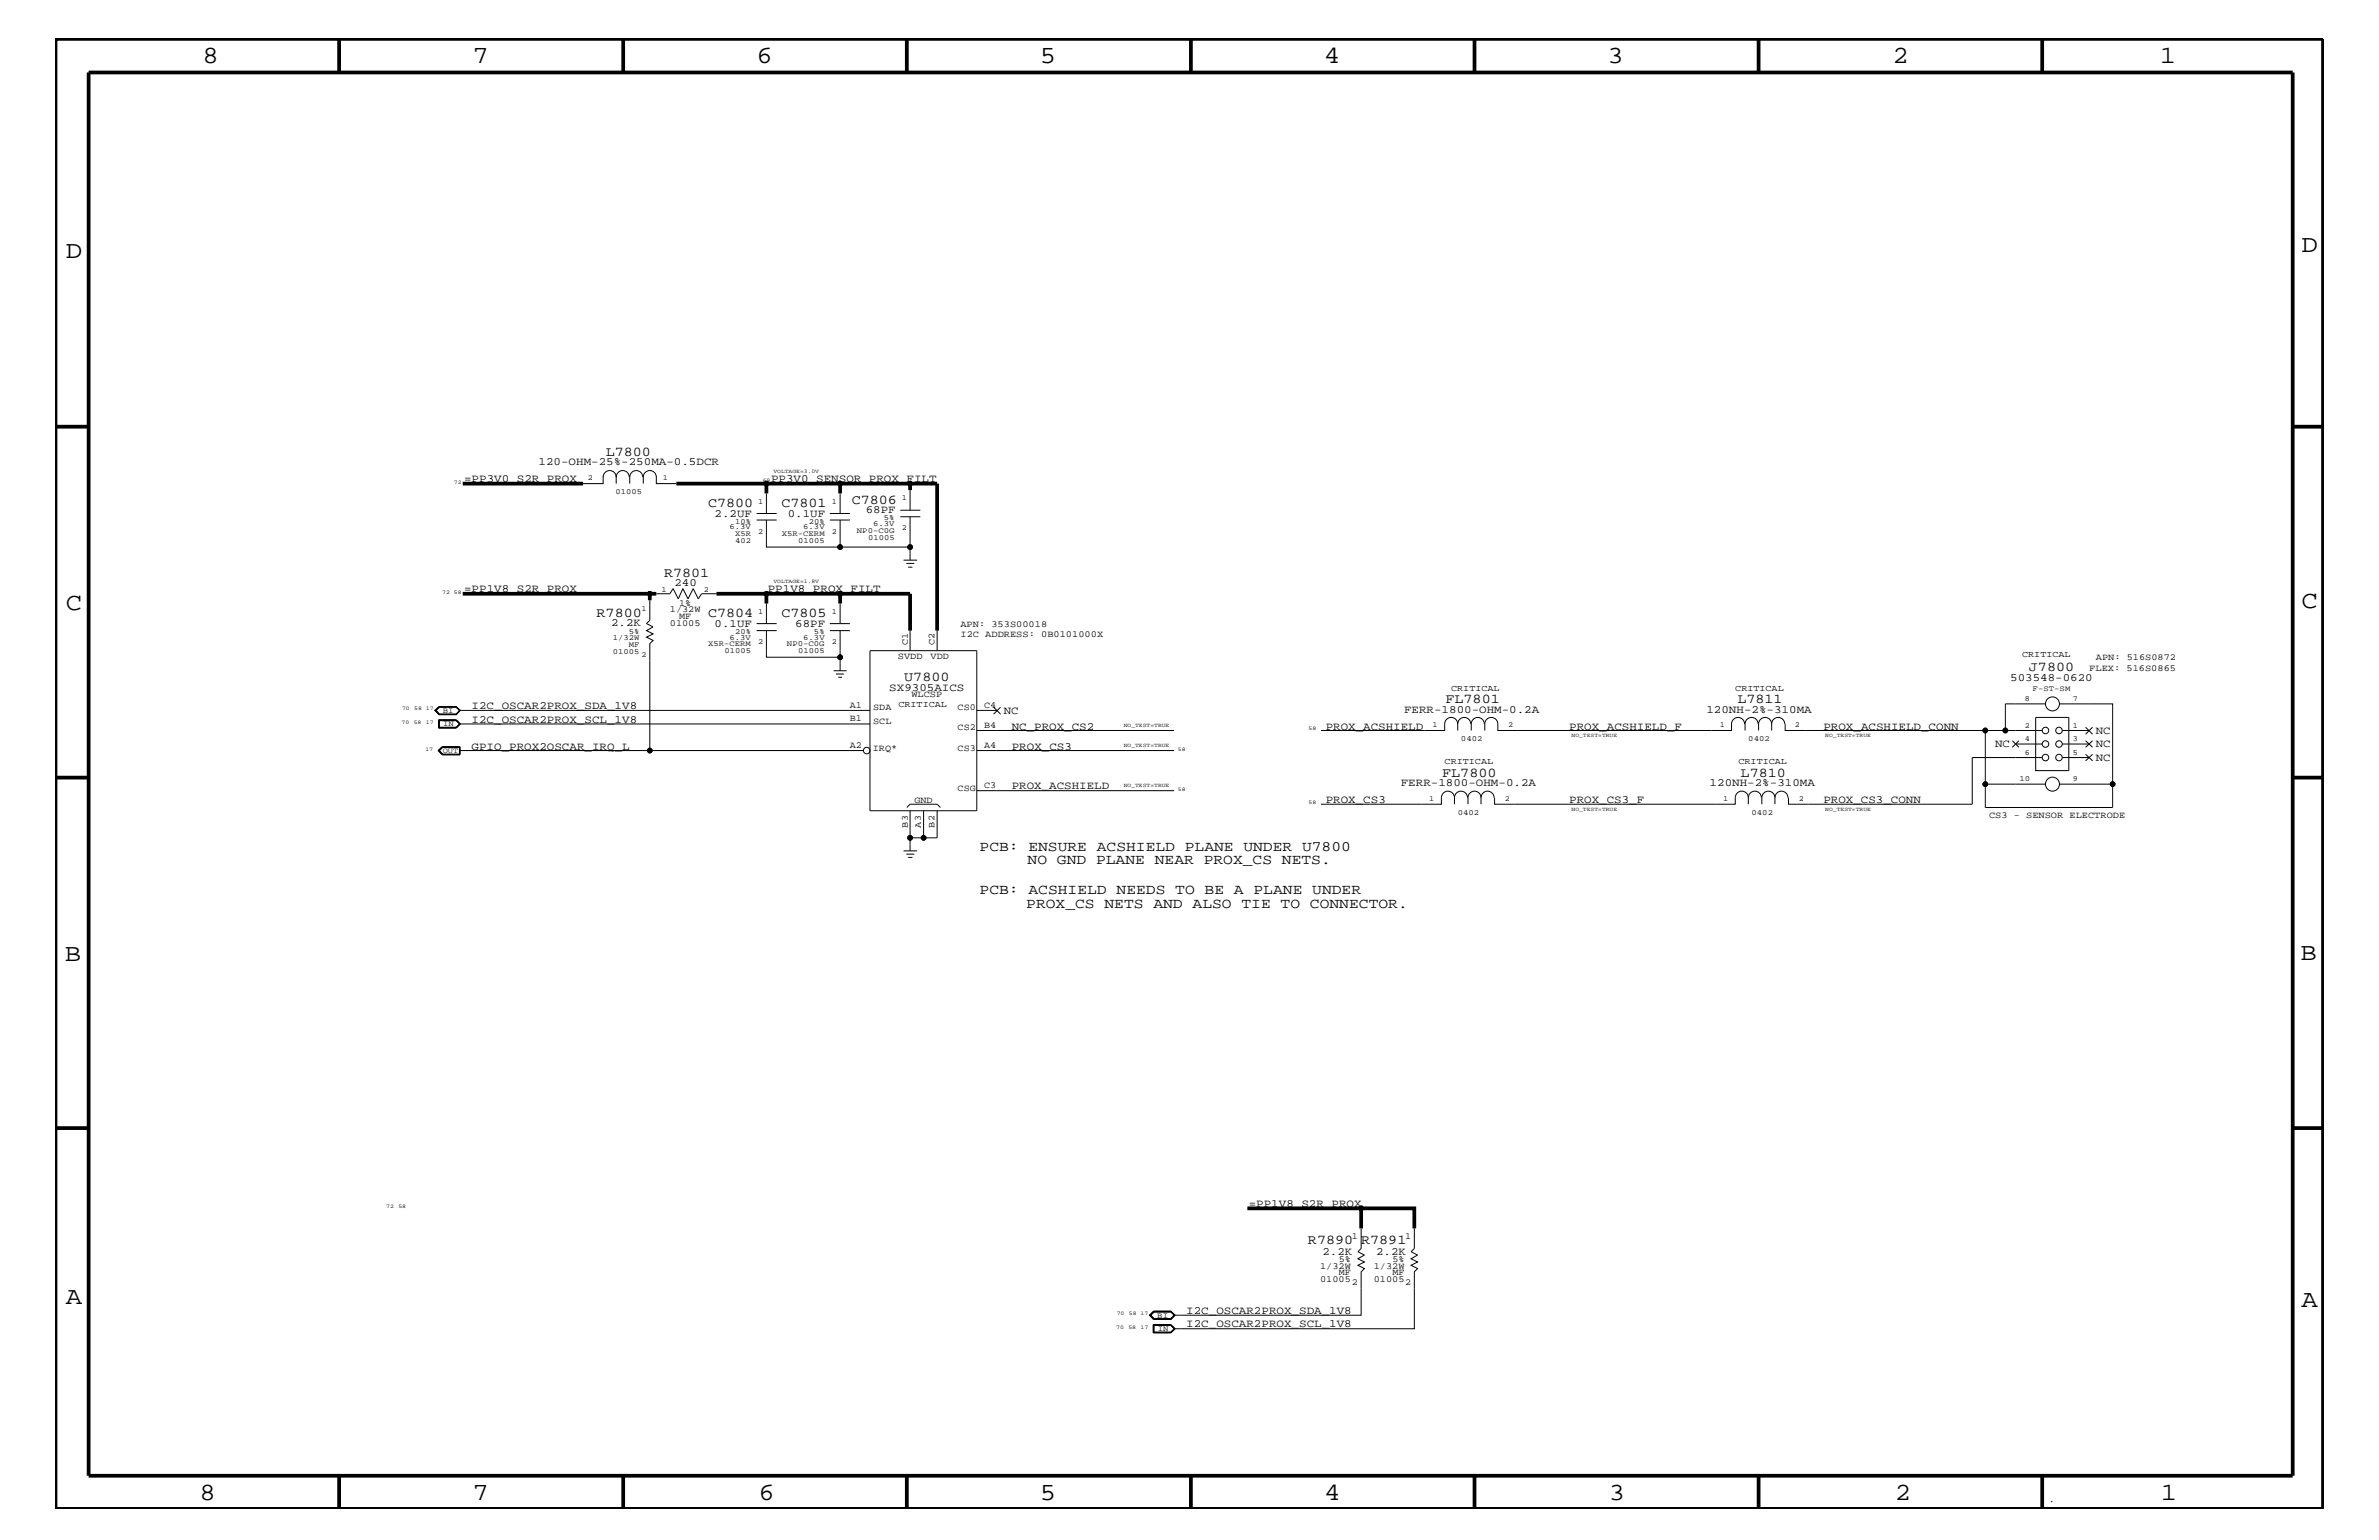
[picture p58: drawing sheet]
<svg xmlns="http://www.w3.org/2000/svg" width="432mm" height="279mm" viewBox="0 0 432 279" stroke-linecap="round" stroke-linejoin="round" font-family="sans-serif">
<defs><g id="words">
<g font-size="4.5">
<text x="36.7" y="11.5">8</text>
<text x="85.8" y="11.5">7</text>
<text x="137.3" y="11.5">6</text>
<text x="188.7" y="11.5">5</text>
<text x="240.3" y="11.5">4</text>
<text x="291.8" y="11.5">3</text>
<text x="343.5" y="11.5">2</text>
<text x="392" y="11.5">1</text>
<text x="11.9" y="46.8">D</text>
<text x="417.7" y="45.7">D</text>
<text x="11.9" y="110.6">C</text>
<text x="417.7" y="110.3">C</text>
<text x="11.8" y="174.3">B</text>
<text x="417.6" y="174.2">B</text>
<text x="11.9" y="236.7">A</text>
<text x="417.7" y="237.1">A</text>
<text x="36.2" y="272.1">8</text>
<text x="85.8" y="272.1">7</text>
<text x="137.7" y="272.1">6</text>
<text x="188.7" y="272.1">5</text>
<text x="240.4" y="272.1">4</text>
<text x="292" y="272.1">3</text>
<text x="343.9" y="272.1">2</text>
<text x="392.2" y="272.1">1</text>
</g>
<g font-size="2.6">
<text x="177.8" y="154.4">PCB: ENSURE ACSHIELD PLANE UNDER U7800</text>
<text x="186.5" y="156.8">NO GND PLANE NEAR PROX_CS NETS.</text>
<text x="177.8" y="162.2">PCB: ACSHIELD NEEDS TO BE A PLANE UNDER</text>
<text x="186.3" y="164.7">PROX_CS NETS AND ALSO TIE TO CONNECTOR.</text>
</g>
<g font-size="2.5">
<text x="109.9" y="82.7">L7800</text>
<text x="128.5" y="92">C7800</text>
<text x="141.8" y="92">C7801</text>
<text x="154.6" y="91.4">C7806</text>
<text x="120.5" y="104.7">R7801</text>
<text x="108.3" y="111.9">R7800</text>
<text x="128.5" y="112">C7804</text>
<text x="141.8" y="112">C7805</text>
<text x="164.1" y="123.5">U7800</text>
<text x="368.3" y="121.7">J7800</text>
<text x="262.3" y="127.6">FL7801</text>
<text x="315.3" y="127.6">L7811</text>
<text x="261.7" y="140.9">FL7800</text>
<text x="315.9" y="140.9">L7810</text>
<text x="237.4" y="225.7">R7890 R7891</text>
</g>
<g font-size="2">
<text x="84.2" y="87.5">=PP3V0_S2R_PROX</text>
<text x="97.7" y="84.4">120-OHM-25%-250MA-0.5DCR</text>
<text x="140" y="87.5">PP3V0_SENSOR_PROX_FILT</text>
<text x="129.7" y="93.8">2.2UF</text>
<text x="143" y="93.8">0.1UF</text>
<text x="157.1" y="93.2">68PF</text>
<text x="84.2" y="107.5">=PP1V8_S2R_PROX</text>
<text x="122.4" y="106.4">240</text>
<text x="139.4" y="107.5">PP1V8_PROX_FILT</text>
<text x="110.9" y="113.7">2.2K</text>
<text x="129.7" y="113.7">0.1UF</text>
<text x="144.4" y="113.7">68PF</text>
<text x="161.4" y="125.3">SX9305AICS</text>
<text x="364.9" y="123.6">503548-0620</text>
<text x="85.6" y="128.7">I2C_OSCAR2PROX_SDA_1V8</text>
<text x="85.6" y="131.1">I2C_OSCAR2PROX_SCL_1V8</text>
<text x="182.2" y="129.6">NC</text>
<text x="254.8" y="129.3">FERR-1800-OHM-0.2A</text>
<text x="309.7" y="129.3">120NH-2%-310MA</text>
<text x="85.6" y="136">GPIO_PROX2OSCAR_IRQ_L</text>
<text x="183.6" y="136">PROX_CS3</text>
<text x="183.6" y="132.4">NC_PROX_CS2</text>
<text x="240.6" y="132.4">PROX_ACSHIELD</text>
<text x="284.8" y="132.4">PROX_ACSHIELD_F</text>
<text x="331" y="132.4">PROX_ACSHIELD_CONN</text>
<text x="362.1" y="135.6">NC</text>
<text x="380.4" y="133.2">NC</text>
<text x="380.4" y="135.6">NC</text>
<text x="183.6" y="143.2">PROX_ACSHIELD</text>
<text x="254.3" y="142.6">FERR-1800-OHM-0.2A</text>
<text x="310.3" y="142.6">120NH-2%-310MA</text>
<text x="380.4" y="138">NC</text>
<text x="240.6" y="145.7">PROX_CS3</text>
<text x="284.8" y="145.7">PROX_CS3_F</text>
<text x="331" y="145.7">PROX_CS3_CONN</text>
<text x="226.7" y="219">=PP1V8_S2R_PROX</text>
<text x="240" y="227.6">2.2K</text>
<text x="249.8" y="227.6">2.2K</text>
<text x="215.3" y="238.4">I2C_OSCAR2PROX_SDA_1V8</text>
<text x="215.3" y="240.8">I2C_OSCAR2PROX_SCL_1V8</text>
</g>
<g font-size="1.7">
<text x="121.6" y="113.6">01005</text>
<text x="121.6" y="111.1">1/32W</text>
<text x="123.3" y="109.9">1%</text>
<text x="123.3" y="112.3">MF</text>
<text x="174.3" y="113.7">APN: 353S00018</text>
<text x="163" y="119.5">SVDD</text>
<text x="164.8" y="117" transform="rotate(-90 164.8 117)">C1</text>
<text x="168.9" y="119.5">VDD</text>
<text x="169.6" y="117" transform="rotate(-90 169.6 117)">C2</text>
<text x="174.3" y="115.6">I2C ADDRESS: 0B0101000X</text>
<text x="380.4" y="119.8">APN: 516S0872</text>
<text x="379.2" y="121.7">FLEX: 516S0865</text>
<text x="154.3" y="130.8">B1</text>
<text x="154.3" y="128.5">A1</text>
<text x="158.5" y="128.9">SDA</text>
<text x="158.5" y="131.3">SCL</text>
<text x="165.4" y="126.5">WLCSP</text>
<text x="173.8" y="128.9">CS0</text>
<text x="178.6" y="128.5">C4</text>
<text x="154.3" y="135.7">A2</text>
<text x="158.4" y="136.2">IRQ*</text>
<text x="173.8" y="132.5">CS2</text>
<text x="173.8" y="136.2">CS3</text>
<text x="178.6" y="132.1">B4</text>
<text x="178.6" y="135.7">A4</text>
<text x="173.8" y="143.5">CSG</text>
<text x="178.6" y="143">C3</text>
<text x="166" y="145.7">GND</text>
<text x="361" y="148.4">CS3 - SENSOR ELECTRODE</text>
<text x="164.8" y="150.1" transform="rotate(-90 164.8 150.1)">B3</text>
<text x="167.1" y="150.1" transform="rotate(-90 167.1 150.1)">A3</text>
<text x="169.6" y="150.1" transform="rotate(-90 169.6 150.1)">B2</text>
<text x="245.4" y="224.7">1</text>
<text x="255" y="224.7">1</text>
<text x="239.6" y="232.6">01005</text>
<text x="239.6" y="230.2">1/32W</text>
<text x="243" y="229">5%</text>
<text x="243" y="231.3">MF</text>
<text x="245.4" y="233.2">2</text>
<text x="249.3" y="230.2">1/32W</text>
<text x="249.3" y="232.6">01005</text>
<text x="252.7" y="229">5%</text>
<text x="252.7" y="231.3">MF</text>
<text x="255" y="233.2">2</text>
<text x="371.9" y="272.6">.</text>
</g>
<g font-size="1.6">
<text x="367" y="119.2">CRITICAL</text>
<text x="263.4" y="125.3">CRITICAL</text>
<text x="315" y="125.3">CRITICAL</text>
<text x="163.1" y="128.3">CRITICAL</text>
<text x="262.2" y="138.6">CRITICAL</text>
<text x="315.6" y="138.6">CRITICAL</text>
</g>
<g font-size="1.4">
<text x="106.7" y="87.1">2</text>
<text x="111.7" y="89.7">01005</text>
<text x="120.3" y="87.1">1</text>
<text x="133.4" y="95">10%</text>
<text x="137.6" y="91.4">1</text>
<text x="146.8" y="95">20%</text>
<text x="151" y="91.4">1</text>
<text x="158.5" y="95.4">6.3V</text>
<text x="160.4" y="94.3">5%</text>
<text x="163.7" y="90.7">1</text>
<text x="132.4" y="96">6.3V</text>
<text x="133.4" y="98.5">402</text>
<text x="133.4" y="97.3">X5R</text>
<text x="137.6" y="96.8">2</text>
<text x="141.9" y="97.3">X5R-CERM</text>
<text x="144.9" y="98.5">01005</text>
<text x="145.8" y="96">6.3V</text>
<text x="151" y="96.8">2</text>
<text x="155.5" y="96.7">NP0-C0G</text>
<text x="157.6" y="97.9">01005</text>
<text x="163.7" y="96.2">2</text>
<text x="120.1" y="107.4">1</text>
<text x="127.8" y="107.4">2</text>
<text x="116.4" y="110.8">1</text>
<text x="137.6" y="111.4">1</text>
<text x="151" y="111.4">1</text>
<text x="111.3" y="118.6">01005</text>
<text x="111.3" y="116.2">1/32W</text>
<text x="114.1" y="115">5%</text>
<text x="114.1" y="117.4">MF</text>
<text x="116.4" y="119.2">2</text>
<text x="128.5" y="117.3">X5R-CERM</text>
<text x="131.5" y="118.5">01005</text>
<text x="132.4" y="116.1">6.3V</text>
<text x="133.4" y="115">20%</text>
<text x="137.6" y="116.8">2</text>
<text x="142.8" y="117.3">NP0-C0G</text>
<text x="144.9" y="118.5">01005</text>
<text x="145.8" y="116.1">6.3V</text>
<text x="147.7" y="115">5%</text>
<text x="151" y="116.8">2</text>
<text x="368.9" y="125.3">F-ST-SM</text>
<text x="80.3" y="129.3">BI</text>
<text x="80.4" y="131.7">IN</text>
<text x="260" y="131.9">1</text>
<text x="273.7" y="131.9">2</text>
<text x="312.2" y="131.9">1</text>
<text x="325.8" y="131.9">2</text>
<text x="367.5" y="127.2">8</text>
<text x="376.3" y="127.2">7</text>
<text x="80.3" y="136.6">OUT</text>
<text x="265.2" y="134.5">0402</text>
<text x="317.3" y="134.5">0402</text>
<text x="367.5" y="132.1">2</text>
<text x="367.5" y="134.5">4</text>
<text x="367.5" y="136.9">6</text>
<text x="376.3" y="132.1">1</text>
<text x="376.3" y="134.5">3</text>
<text x="376.3" y="136.9">5</text>
<text x="366.5" y="141.8">10</text>
<text x="376.3" y="141.8">9</text>
<text x="259.4" y="145.3">1</text>
<text x="264.6" y="147.9">0402</text>
<text x="273.1" y="145.3">2</text>
<text x="312.8" y="145.3">1</text>
<text x="317.9" y="147.9">0402</text>
<text x="326.5" y="145.3">2</text>
<text x="210.1" y="239">BI</text>
<text x="210.1" y="241.4">IN</text>
</g>
<g font-size="1">
<text x="82.4" y="87.7">72</text>
<text x="138.4" y="87.5">69</text>
<text x="140.4" y="85.9">VOLTAGE=3.0V</text>
<text x="80.3" y="107.7">72 58</text>
<text x="140.4" y="105.9">VOLTAGE=1.8V</text>
<text x="72.9" y="131.3">70</text>
<text x="73" y="128.9">70</text>
<text x="75.1" y="131.3">58</text>
<text x="75.2" y="128.9">58 17</text>
<text x="77.3" y="131.3">17</text>
<text x="204" y="131.9">NO_TEST=TRUE</text>
<text x="77.2" y="136.2">17</text>
<text x="204" y="135.6">NO_TEST=TRUE</text>
<text x="213.8" y="136.2">58</text>
<text x="237.5" y="132.5">58</text>
<text x="285.2" y="133.8">NO_TEST=TRUE</text>
<text x="331.3" y="133.8">NO_TEST=TRUE</text>
<text x="204" y="142.9">NO_TEST=TRUE</text>
<text x="213.8" y="143.5">58</text>
<text x="237.5" y="145.9">58</text>
<text x="285.2" y="147.1">NO_TEST=TRUE</text>
<text x="331.3" y="147.1">NO_TEST=TRUE</text>
<text x="70.1" y="219.2">72</text>
<text x="72.3" y="219.2">58</text>
<text x="202.7" y="238.6">70</text>
<text x="204.9" y="238.6">58 17</text>
<text x="202.6" y="241.1">70</text>
<text x="204.8" y="241.1">58</text>
<text x="207" y="241.1">17</text>
</g>
</g></defs>
<g fill="none" stroke="#000" stroke-width=".18">
<path d="M109.5 86.6a1.19 1.19 0 0 1 1.2-1.2 1.19 1.19 0 0 1 1.1 1.2 1.19 1.19 0 0 1 1.2-1.2 1.19 1.19 0 0 1 1.2 1.2M109.5 86.5v1.2h-3.7M111.8 86.5v1.2M114.3 86.6a1.19 1.19 0 0 1 1.2-1.2 1.19 1.19 0 0 1 1.2 1.2M114.3 86.5v1.2M116.8 86.6a1.19 1.19 0 0 1 1.1-1.2 1.19 1.19 0 0 1 1.2 1.2M116.8 86.5v1.2M119.1 86.5v1.2h3.7M137.3 94.3h3.7M137.3 93.2h3.7M139.1 94.3v5h13.4v-5M139.1 89.5v3.7"/>
<path d="M150.6 94.3h3.7M150.6 93.2h3.7M152.5 89.5v3.7M152.5 99.3h12.7M163.4 93.8h3.6M163.4 92.6h3.6M165.2 88.9v3.7M165.2 93.8v7.8M117.9 108.9v3.7l-.6 .5 1.2 .6-1.2 .7 1.2 .6-1.2 .6 1.2 .6-.6 .6v19.4M119.1 107.7h2.5l.6-.9 .9 1.9 .9-1.9 .9 1.9 .9-1.9 .9 1.9 .6-1h2.7M137.3 114.4h3.7M137.3 113.1h3.7"/>
<path d="M139.1 114.4v4.8h13.4v2.5M139.1 109.5v3.6M150.6 114.4h3.7M150.6 113.1h3.7M152.5 109.5v3.6M152.5 114.4v4.8M157.9 118.1h19.4v29h-19.4zM164 101.6h2.5M164.5 102.2h1.4M164.8 102.9h.8M165.2 114.4v3.7M170.1 114.4v3.7"/>
<path d="M79.6 130.6h3.2l.8 .7-.8 .8h-3.2zM79.7 128.2h3.1l.7 .7M79.7 128.2h3.1l.8 .7-.8 .8h-3.1M79.7 128.2l-.8 .7 .8 .8M79.7 128.2l-.7 .7 .7 .8M79.7 130.7h3.1l.7 .6-.7 .7h-3.1zM79.8 128.3h3l.6 .6h74.5M79.8 128.3h3l.7 .6M79.8 128.3l-.7 .6 .7 .7M79.8 128.3l-.6 .6 .6 .7M79.8 130.8h3l.6 .5-.6 .6h-3zM80.3 135.5l-.8 .7 .8 .7"/>
<path d="M80.3 135.5h3.2v1.4h-3.2M80.3 135.5l-.7 .7 .7 .7M80.3 135.6l-.5 .6 .5 .6M80.3 135.6l-.6 .6 .6 .6M80.3 135.6h3.1v1.2h-3.1M83.4 128.9l-.6 .7h-3M83.4 136.2h73.3M83.4 131.3h74.5M83.5 128.9l-.7 .7h-3M83.5 128.9l-.7 .8h-3.1M151.3 121.7h2.4M151.7 122.3h1.5"/>
<path d="M152.1 122.9h.7M177.3 132.5h35.8M177.3 136.2h35.8M177.3 128.9h3.6M180.3 128.3l1.3 1.3M181.6 128.3l-1.3 1.3M264.6 131.3a1.19 1.19 0 0 0-1.2-1.1 1.19 1.19 0 0 0-1.2 1.1v1.2h-22.4M264.6 131.3a1.19 1.19 0 0 1 1.2-1.1 1.19 1.19 0 0 1 1.2 1.1M264.6 131.3v1.2M269.4 131.3a1.19 1.19 0 0 0-1.2-1.1 1.19 1.19 0 0 0-1.2 1.1v1.2M316.7 131.3a1.19 1.19 0 0 0-1.2-1.1 1.19 1.19 0 0 0-1.2 1.1v1.2h-42.4v-1.2a1.19 1.19 0 0 0-1.2-1.1 1.19 1.19 0 0 0-1.2 1.1v1.2M319.1 131.3a1.19 1.19 0 0 0-1.2-1.1 1.19 1.19 0 0 0-1.2 1.1v1.2"/>
<path d="M321.6 131.3a1.19 1.19 0 0 0-1.2-1.1 1.19 1.19 0 0 0-1.2 1.1v1.2M321.6 131.3a1.19 1.19 0 0 1 1.1-1.1 1.19 1.19 0 0 1 1.2 1.1M321.6 131.3v1.2M324 131.3v1.2h36.3M364 132.5h-3.7v9.8M364 132.5h6.7M365.3 134.4l1.1 1.2M365.8 135h4.9M366.4 134.4l-1.1 1.2M369.5 130.2h6v9.6h-6zM370.7 137.4h-12.7v8.5h-33.4v-1.2M371.2 127.7h-7.2v4.8"/>
<path d="M373.8 127.7h9.7v14.6h-9.7M374.3 132.5h4.8M374.3 135h4.8M374.3 137.4h4.8M378.5 131.9l1.3 1.3M378.5 134.4l1.3 1.2M378.5 136.8l1.3 1.2M379.8 131.9l-1.3 1.3M379.8 134.4l-1.3 1.2M379.8 136.8l-1.3 1.2M164 154.4h2.5M164.5 155h1.4"/>
<path d="M164.6 146.5l.6-.6h4.9l.6 .6M164.8 155.6h.8M165.2 147.1v7.3M167.6 147.1v4.9M170.1 147.1v4.9h-4.9M177.3 143.5h35.8M264 144.7a1.19 1.19 0 0 0-1.2-1.2 1.19 1.19 0 0 0-1.2 1.2v1.2h-21.8M264 144.7a1.19 1.19 0 0 1 1.2-1.2 1.19 1.19 0 0 1 1.2 1.2M264 144.7v1.2M268.8 144.7a1.19 1.19 0 0 0-1.2-1.2 1.19 1.19 0 0 0-1.2 1.2v1.2M268.8 144.7a1.19 1.19 0 0 1 1.2-1.2 1.19 1.19 0 0 1 1.2 1.2M268.8 144.7v1.2"/>
<path d="M271.3 144.7v1.2h43.7v-1.2a1.19 1.19 0 0 1 1.1-1.2 1.19 1.19 0 0 1 1.2 1.2M317.3 144.7a1.19 1.19 0 0 1 1.2-1.2 1.19 1.19 0 0 1 1.2 1.2M317.3 144.7v1.2M322.2 144.7a1.19 1.19 0 0 0-1.2-1.2 1.19 1.19 0 0 0-1.2 1.2v1.2M322.2 144.7a1.19 1.19 0 0 1 1.1-1.2 1.19 1.19 0 0 1 1.2 1.2M322.2 144.7v1.2M371.2 142.3h-10.9v4.2h23.2v-4.2M208.8 238.6l.7-.6h3l.7 .6-.7 .7h-3zM209.5 238l-.6 .6 .6 .6h3l.6-.6M213.3 238.6l-.8-.7h-3.1l-.7 .7 .7 .8M213.3 238.6l-.8 .8h-3.1M213.3 238.6l-.8-.7h-3.1l-.8 .7 .8 .8"/>
<path d="M247.1 222.9v3.6l-.6 .6 1.2 .6-1.2 .7 1.2 .6-1.2 .6 1.2 .6-.6 .5v7.9h-34l-.6-.6h-3M256.7 222.9v3.6l-.6 .6 1.2 .6-1.2 .7 1.2 .6-1.2 .6 1.2 .6-.6 .5v10.4h-43.6M209.3 240.3h3.2l.8 .8-.8 .7h-3.2zM209.5 240.5h3l.6 .6-.6 .6h-3zM212.5 240.4l.7 .7-.7 .7M212.5 240.4h-3.1v1.4h3.1M212.5 240.4l.8 .7M213.3 241.1l-.8 .7"/>
<circle cx="139.1" cy="87.7" r=".42"/>
<circle cx="152.5" cy="87.7" r=".42"/>
<circle cx="152.5" cy="99.3" r=".42"/>
<circle cx="165.2" cy="87.7" r=".42"/>
<circle cx="165.2" cy="99.3" r=".42"/>
<circle cx="117.9" cy="107.7" r=".42"/>
<circle cx="139.1" cy="107.7" r=".42"/>
<circle cx="152.5" cy="107.7" r=".42"/>
<circle cx="152.5" cy="119.2" r=".42"/>
<circle cx="117.9" cy="136.2" r=".42"/>
<circle cx="157.3" cy="136.2" r=".59"/>
<circle cx="360.3" cy="132.5" r=".42"/>
<circle cx="364" cy="132.5" r=".42"/>
<circle cx="371.3" cy="137.4" r=".59"/>
<circle cx="371.3" cy="132.5" r=".59"/>
<circle cx="371.3" cy="135" r=".59"/>
<circle cx="372.5" cy="127.7" r="1.27"/>
<circle cx="373.7" cy="137.4" r=".59"/>
<circle cx="373.7" cy="132.5" r=".59"/>
<circle cx="373.7" cy="135" r=".59"/>
<circle cx="165.2" cy="152" r=".42"/>
<circle cx="167.6" cy="152" r=".42"/>
<circle cx="360.3" cy="142.3" r=".42"/>
<circle cx="372.5" cy="142.3" r="1.27"/>
<circle cx="383.5" cy="142.3" r=".42"/>
<circle cx="247.1" cy="219.2" r=".42"/>
</g>
<g fill="none" stroke="#000" stroke-width=".68" stroke-linecap="butt">
<path d="M10.1 7.1h411.5v266.7h-411.5zM16.1 13.2h400v254.5h-400zM61.6 7.1v6.1M113.1 7.1v6.1M164.6 7.1v6.1M216.2 7.1v6.1M267.6 7.1v6.1M319.2 7.1v6.1M370.7 7.1v6.1M10.1 77.4h6M416.1 77.4h5.5M84 87.7h21.8"/>
<path d="M122.8 87.7h29.7M139.1 87.7v1.8M165.2 87.7h-12.7v1.8M165.2 87.7h4.9v26.7M165.2 87.7v1.2M84 107.7h35.1M117.9 107.7v1.2M130 107.7h9.1v1.8M139.1 107.7h26.1v6.7M152.5 107.7v1.8M10.1 141.1h6M416.1 141.1h5.5"/>
<path d="M10.1 204.7h6M226.4 219.2h20.7M416.1 204.7h5.5M247.1 222.9v-3.7h9.6v3.7M61.6 267.7v6.1M113.1 267.7v6.1M164.6 267.7v6.1M216.2 268v5.8M267.6 267.7v6.1M319.2 267.7v6.1M370.7 267.7v6.1"/>
</g>
<g fill="#000">
<circle cx="139.1" cy="87.7" r=".42"/>
<circle cx="152.5" cy="87.7" r=".42"/>
<circle cx="152.5" cy="99.3" r=".42"/>
<circle cx="165.2" cy="87.7" r=".42"/>
<circle cx="165.2" cy="99.3" r=".42"/>
<circle cx="117.9" cy="107.7" r=".42"/>
<circle cx="139.1" cy="107.7" r=".42"/>
<circle cx="152.5" cy="107.7" r=".42"/>
<circle cx="152.5" cy="119.2" r=".42"/>
<circle cx="117.9" cy="136.2" r=".42"/>
<circle cx="360.3" cy="132.5" r=".42"/>
<circle cx="364" cy="132.5" r=".42"/>
<circle cx="165.2" cy="152" r=".42"/>
<circle cx="167.6" cy="152" r=".42"/>
<circle cx="360.3" cy="142.3" r=".42"/>
<circle cx="383.5" cy="142.3" r=".42"/>
<circle cx="247.1" cy="219.2" r=".42"/>
</g>
<use href="#words"/>
</svg>
